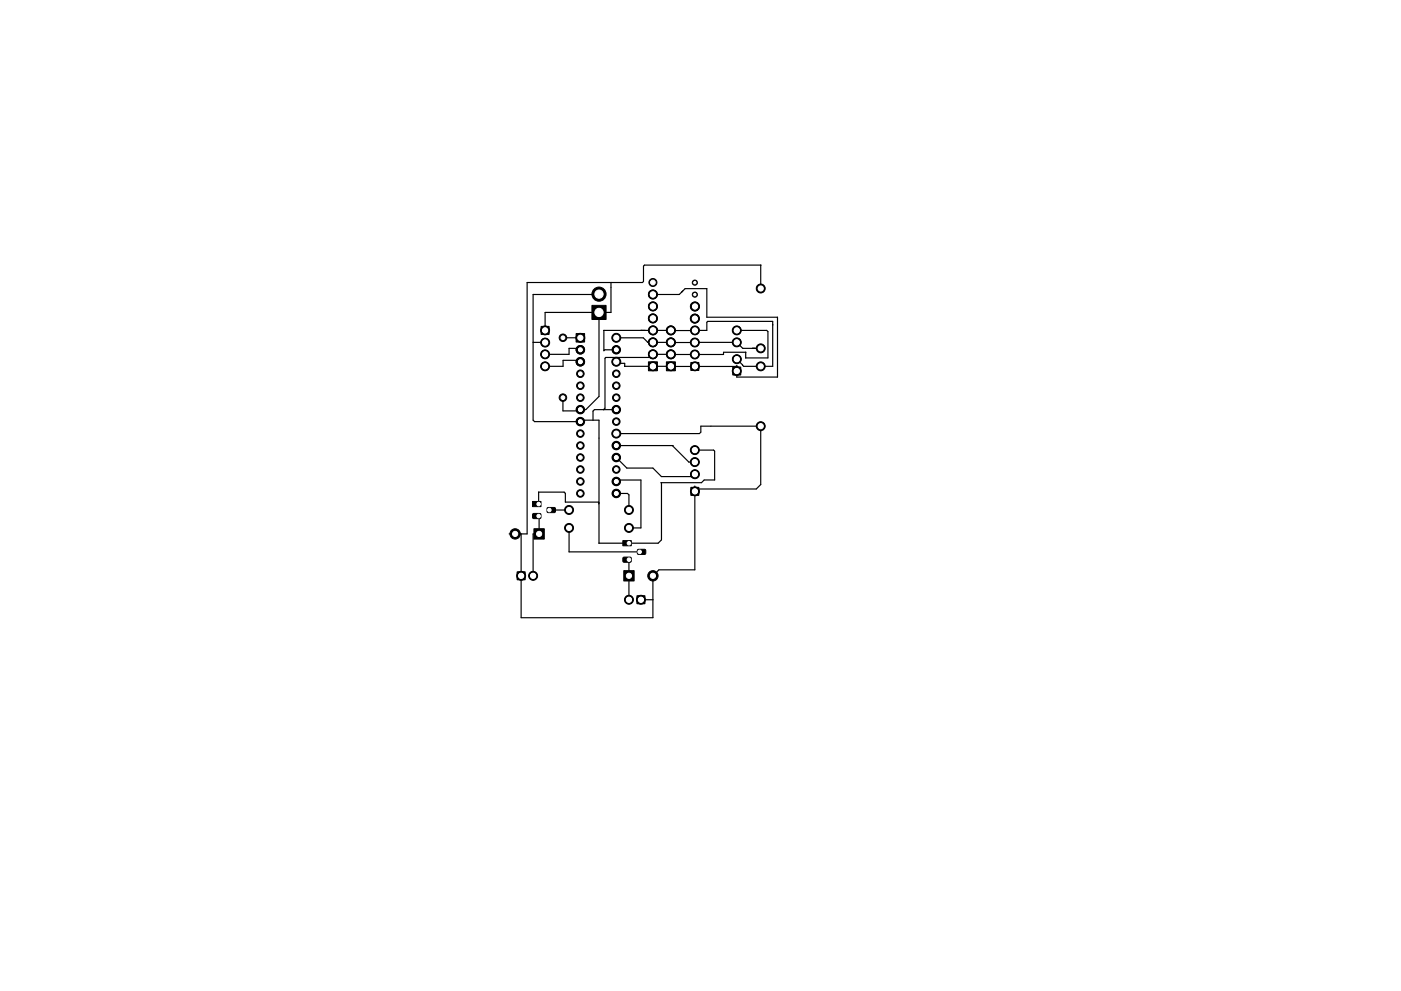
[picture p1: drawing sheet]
<svg xmlns="http://www.w3.org/2000/svg" width="297mm" height="210mm" viewBox="0 0 297 210" stroke-linecap="round" stroke-linejoin="round" font-family="sans-serif">
<g fill="#000" stroke="#000" stroke-width=".21">
<path d="M114.7 69.2h1.7v1.7h-1.7zM122.1 70.8h1.8v1.8h-1.8zM125.5 64.8h3v3h-3zM137.5 76.8h1.9v1.9h-1.9zM141.3 76.8h1.9v1.9h-1.9zM146.5 76.9h1.7v1.7h-1.7zM155.4 77.9h1.7v1.7h-1.7zM112.9 106.4h1.8v1.1h-1.8zM113 109h1.6l.1 .2v.7l-.2 .1h-1.5l-.1-.2zM113.2 112.2h2.2v2.2h-2.2zM116.1 107.7h1.5l.2 .2-.1 .7-.2 .2-1.4-.1-.1-.2zM132.1 114.7h1.7v1.1h-1.7z"/>
<path d="M132.1 118.3l1.6-.1 .1 .2v.8l-.2 .1h-1.4l-.1-.2zM135.2 116.6h1.6l.1 .2v.7l-.2 .1h-1.4l-.2-.2zM146.5 103.4h1.7v1.7h-1.7zM109.6 121.3h1.7v1.7h-1.7zM132.2 121.1h2.3v2.2h-2.3zM135 126.4h1.7v1.7h-1.7z"/>
<circle cx="138.4" cy="59.9" r=".85"/>
<circle cx="147.3" cy="60" r=".55"/>
<circle cx="115.6" cy="77.7" r=".95"/>
<circle cx="115.6" cy="75.2" r=".95"/>
<circle cx="115.6" cy="70.1" r=".95"/>
<circle cx="115.6" cy="72.6" r=".85"/>
<circle cx="115.6" cy="75.2" r=".85"/>
<circle cx="115.6" cy="77.7" r=".85"/>
<circle cx="115.6" cy="70.1" r=".12"/>
<circle cx="115.6" cy="75.2" r=".12"/>
<circle cx="115.6" cy="77.7" r=".12"/>
<circle cx="115.6" cy="72.7" r=".95"/>
<circle cx="119.4" cy="71.7" r=".8"/>
<circle cx="123" cy="71.7" r=".95"/>
<circle cx="123" cy="71.7" r=".12"/>
<circle cx="123" cy="76.8" r=".12"/>
<circle cx="123" cy="74.2" r=".12"/>
<circle cx="123" cy="74.2" r=".9"/>
<circle cx="123" cy="76.8" r=".9"/>
<circle cx="123" cy="79.3" r=".8"/>
<circle cx="127" cy="62.4" r="1.5"/>
<circle cx="130.7" cy="76.8" r=".95"/>
<circle cx="130.7" cy="71.7" r=".95"/>
<circle cx="130.7" cy="71.7" r=".12"/>
<circle cx="130.7" cy="74.2" r=".12"/>
<circle cx="130.7" cy="76.8" r=".12"/>
<circle cx="130.7" cy="74.2" r=".9"/>
<circle cx="130.7" cy="71.7" r=".8"/>
<circle cx="130.7" cy="79.3" r=".8"/>
<circle cx="130.7" cy="74.2" r=".8"/>
<circle cx="130.7" cy="76.8" r=".8"/>
<circle cx="138.4" cy="67.6" r=".95"/>
<circle cx="138.4" cy="75.2" r=".95"/>
<circle cx="138.4" cy="77.7" r=".95"/>
<circle cx="138.4" cy="62.5" r=".95"/>
<circle cx="138.4" cy="65" r=".95"/>
<circle cx="138.4" cy="72.6" r=".95"/>
<circle cx="138.4" cy="70.1" r=".95"/>
<circle cx="138.4" cy="62.5" r=".12"/>
<circle cx="138.4" cy="72.6" r=".12"/>
<circle cx="138.4" cy="75.2" r=".12"/>
<circle cx="138.4" cy="77.7" r=".12"/>
<circle cx="138.5" cy="70.1" r=".95"/>
<circle cx="142.2" cy="70.1" r=".95"/>
<circle cx="142.2" cy="75.2" r=".95"/>
<circle cx="142.2" cy="77.7" r=".95"/>
<circle cx="142.2" cy="72.6" r=".95"/>
<circle cx="142.2" cy="70.1" r=".12"/>
<circle cx="142.2" cy="72.6" r=".12"/>
<circle cx="142.2" cy="75.2" r=".12"/>
<circle cx="142.2" cy="77.7" r=".12"/>
<circle cx="147.3" cy="67.6" r=".95"/>
<circle cx="147.3" cy="72.7" r=".95"/>
<circle cx="147.3" cy="65" r=".95"/>
<circle cx="147.3" cy="75.2" r=".95"/>
<circle cx="147.3" cy="62.5" r=".55"/>
<circle cx="147.3" cy="72.7" r=".12"/>
<circle cx="147.3" cy="75.2" r=".12"/>
<circle cx="147.3" cy="72.7" r=".85"/>
<circle cx="147.3" cy="70.1" r=".85"/>
<circle cx="147.3" cy="75.2" r=".85"/>
<circle cx="147.3" cy="77.7" r=".95"/>
<circle cx="147.3" cy="70.1" r=".95"/>
<circle cx="147.3" cy="70.1" r=".12"/>
<circle cx="147.3" cy="77.7" r=".12"/>
<circle cx="147.4" cy="65" r=".95"/>
<circle cx="156.2" cy="72.6" r=".95"/>
<circle cx="156.2" cy="70.1" r=".95"/>
<circle cx="156.2" cy="78.7" r=".95"/>
<circle cx="156.2" cy="76.2" r=".85"/>
<circle cx="156.2" cy="70.1" r=".85"/>
<circle cx="156.2" cy="72.6" r=".85"/>
<circle cx="156.2" cy="77.7" r=".12"/>
<circle cx="156.2" cy="70.1" r=".12"/>
<circle cx="156.2" cy="72.6" r=".12"/>
<circle cx="156.2" cy="76.2" r=".95"/>
<circle cx="161.3" cy="73.9" r=".8"/>
<circle cx="161.3" cy="77.7" r=".8"/>
<circle cx="161.3" cy="61.2" r=".8"/>
<circle cx="161.3" cy="61.2" r=".95"/>
<circle cx="161.3" cy="73.9" r=".95"/>
<circle cx="161.3" cy="77.7" r=".95"/>
<circle cx="161.3" cy="73.9" r=".12"/>
<circle cx="161.3" cy="61.2" r=".12"/>
<circle cx="119.4" cy="84.4" r=".8"/>
<circle cx="123" cy="86.9" r=".12"/>
<circle cx="123" cy="89.5" r=".12"/>
<circle cx="123" cy="86.9" r=".9"/>
<circle cx="123" cy="89.5" r=".9"/>
<circle cx="123" cy="92" r=".8"/>
<circle cx="123" cy="99.6" r=".8"/>
<circle cx="123" cy="86.9" r=".8"/>
<circle cx="123" cy="94.5" r=".8"/>
<circle cx="123" cy="84.4" r=".8"/>
<circle cx="123" cy="81.8" r=".8"/>
<circle cx="123" cy="89.5" r=".8"/>
<circle cx="123" cy="97.1" r=".8"/>
<circle cx="130.7" cy="92" r=".95"/>
<circle cx="130.7" cy="86.9" r=".12"/>
<circle cx="130.7" cy="94.5" r=".12"/>
<circle cx="130.7" cy="92" r=".12"/>
<circle cx="130.7" cy="97.1" r=".12"/>
<circle cx="130.7" cy="94.5" r=".9"/>
<circle cx="130.7" cy="86.9" r=".9"/>
<circle cx="130.7" cy="97.1" r=".9"/>
<circle cx="130.7" cy="92" r=".8"/>
<circle cx="130.7" cy="86.9" r=".8"/>
<circle cx="130.7" cy="99.6" r=".8"/>
<circle cx="130.7" cy="97.1" r=".8"/>
<circle cx="130.7" cy="89.5" r=".8"/>
<circle cx="130.7" cy="84.4" r=".8"/>
<circle cx="130.7" cy="81.8" r=".8"/>
<circle cx="130.7" cy="94.5" r=".8"/>
<circle cx="147.3" cy="95.5" r=".95"/>
<circle cx="147.3" cy="98" r=".95"/>
<circle cx="147.3" cy="95.5" r=".85"/>
<circle cx="147.3" cy="98" r=".85"/>
<circle cx="147.3" cy="95.5" r=".12"/>
<circle cx="147.3" cy="98" r=".12"/>
<circle cx="161.3" cy="90.4" r=".8"/>
<circle cx="161.3" cy="90.4" r=".95"/>
<circle cx="161.3" cy="90.4" r=".12"/>
<circle cx="109.2" cy="113.3" r="1.1"/>
<circle cx="120.6" cy="108.2" r=".8"/>
<circle cx="120.6" cy="112" r=".8"/>
<circle cx="120.6" cy="108.2" r=".95"/>
<circle cx="120.6" cy="112" r=".95"/>
<circle cx="120.7" cy="112" r=".12"/>
<circle cx="120.7" cy="108.2" r=".12"/>
<circle cx="123" cy="102.2" r=".8"/>
<circle cx="123" cy="104.7" r=".8"/>
<circle cx="130.7" cy="104.7" r=".12"/>
<circle cx="130.7" cy="102.2" r=".12"/>
<circle cx="130.7" cy="104.7" r=".9"/>
<circle cx="130.7" cy="102.2" r=".9"/>
<circle cx="130.7" cy="104.7" r=".8"/>
<circle cx="130.7" cy="102.2" r=".8"/>
<circle cx="133.3" cy="108.2" r=".8"/>
<circle cx="133.3" cy="112" r=".8"/>
<circle cx="133.3" cy="108.2" r=".95"/>
<circle cx="133.3" cy="112" r=".95"/>
<circle cx="133.4" cy="108.2" r=".12"/>
<circle cx="133.4" cy="112" r=".12"/>
<circle cx="147.3" cy="100.6" r=".85"/>
<circle cx="147.3" cy="104.2" r=".95"/>
<circle cx="147.3" cy="100.6" r=".95"/>
<circle cx="110.5" cy="122.2" r=".95"/>
<circle cx="110.5" cy="122.2" r=".12"/>
<circle cx="113" cy="122.2" r=".95"/>
<circle cx="113" cy="122.2" r=".85"/>
<circle cx="113" cy="122.2" r=".12"/>
<circle cx="133.3" cy="127.2" r=".95"/>
<circle cx="133.3" cy="127.2" r=".85"/>
<circle cx="133.4" cy="127.2" r=".12"/>
<circle cx="135.9" cy="127.2" r=".95"/>
<circle cx="135.9" cy="127.2" r=".12"/>
<circle cx="138.4" cy="122.2" r="1.1"/>
</g>
<g fill="none" stroke="#000" stroke-width=".25">
<path d="M129.5 59.9v6.4h-13.9v3.8M113 72.6h2.6M119.4 71.7h3.6M123 71.7h.1M123 76.8l-.3-.4h-3.3v1.3h-3.8M123 74.2l-.3-.3h-2.1v1.3h-5M127 66.3v17.8l-2.8 2.8h-1.2M127 62.4l-14 .1v26.6l.3 .4h9.7l.4-.4h3.6v26.1M130.7 71.5v.2M130.7 71.7h5.7l.9 .9h18.9l1.3 1.3h3.8M131 79l-.3 .3M131 73.9l-.3 .3h-2.5l-.2 .2v-4.3h21.9v-1.7l.1-.2h13.8v9.5h-6.1l-1.5-1.5"/>
<path d="M131 76.4l-.3 .4M131 71.4l-.3 .3M138.3 75.6l.1 .1M138.4 62.5h5.6l1.3-1.3h4.5l.1 6.1h14.9v12.7h-8.6v-2.3h-23.8l.1-.6h-1.7l-.1 .1M147.3 75.7h.1M147.3 77.7h.1M156.2 70.1h6.4l.2 .3v5.5h-4.7M158.1 75.9h.1M158.1 74.8v1.1M158.1 74.7h-4.6l-.1 .5h-15l-.6 .6h-9.4l-.1 .2v10.6l-.3 .3M158.1 74.7v.1M161.3 61.2v-5h-24.7l-.2 .3v3.2l-.2 .2h-24.4v53.4h-3.9"/>
<path d="M161.3 77.7v.3M119.4 84.4v2.8h3.4l.2-.3M123 86.8v.1M130.7 91.8v.2h17.6l.3-.3v-1.3h12.7v12.4l-1 .9h-13M130.7 89.3v.2M130.7 97.1l2.2 2.2h5.5l1.8 1.8h6.6l.5-.5M131 86.6l-.3 .3h-4.7l-.3 .3v1.9M131.2 94l-.5 .5h12M142.5 94.5l3.5 3.5h1.3M147.3 95.5h4l.2 .2v6.1h-2.2l-.6 .6h-8.6l.1 12.1-.7 .7h-12.5M114.2 104.4v2.5M114.2 104.4h.1"/>
<path d="M114.2 104.4h5.4l.3 .3v1.8h7l.1 .1M114.3 109.5v3.8h-1.3v8.9M120.6 108.2h-4.1M120.6 112v5.1h15M127 106.8l-.1 .1M127 115.2h.1M130.7 104.7h2.3l.3 .3v3.2M130.7 102.2l.3-.4h4.9v10.2h-2.6M133.3 118.4v8.8M147.3 103.1v17.8h-7.6l-1.3 1.3v8.9h-27.9v-17.8M135.9 127.2h2.5"/>
</g>
<g fill="#fff" stroke="#fff" stroke-width=".21">
<circle cx="123" cy="86.9" r=".4"/>
<circle cx="161.3" cy="61.2" r=".55"/>
<circle cx="161.3" cy="90.4" r=".55"/>
<circle cx="147.3" cy="104.2" r=".55"/>
<circle cx="130.7" cy="92" r=".55"/>
<circle cx="123" cy="71.7" r=".55"/>
<circle cx="115.6" cy="70.1" r=".55"/>
<circle cx="110.5" cy="122.2" r=".55"/>
<circle cx="135.9" cy="127.2" r=".55"/>
<circle cx="113" cy="122.2" r=".55"/>
<circle cx="133.4" cy="127.2" r=".55"/>
<circle cx="120.7" cy="108.2" r=".55"/>
<circle cx="120.7" cy="112" r=".55"/>
<circle cx="130.7" cy="104.7" r=".4"/>
<circle cx="133.4" cy="108.2" r=".55"/>
<circle cx="130.7" cy="102.2" r=".4"/>
<circle cx="133.4" cy="112" r=".55"/>
<circle cx="123" cy="76.8" r=".4"/>
<circle cx="115.6" cy="77.7" r=".55"/>
<circle cx="138.4" cy="77.7" r=".55"/>
<circle cx="142.2" cy="77.7" r=".55"/>
<circle cx="147.3" cy="77.7" r=".55"/>
<circle cx="156.2" cy="78.7" r=".55"/>
<circle cx="130.7" cy="76.8" r=".55"/>
<circle cx="138.4" cy="62.5" r=".55"/>
<circle cx="147.4" cy="65" r=".55"/>
<circle cx="138.4" cy="72.6" r=".55"/>
<circle cx="142.2" cy="72.6" r=".55"/>
<circle cx="147.3" cy="72.7" r=".55"/>
<circle cx="161.3" cy="73.9" r=".55"/>
<circle cx="156.2" cy="72.6" r=".55"/>
<circle cx="130.7" cy="71.7" r=".55"/>
<circle cx="156.2" cy="76.2" r=".55"/>
<circle cx="130.7" cy="74.2" r=".4"/>
<circle cx="138.5" cy="70.1" r=".55"/>
<circle cx="142.2" cy="70.1" r=".55"/>
<circle cx="147.3" cy="70.1" r=".55"/>
<circle cx="161.3" cy="77.7" r=".55"/>
<circle cx="123" cy="74.2" r=".4"/>
<circle cx="115.6" cy="75.2" r=".55"/>
<circle cx="147.3" cy="100.6" r=".55"/>
<circle cx="130.7" cy="97.1" r=".4"/>
<circle cx="130.7" cy="94.5" r=".4"/>
<circle cx="147.3" cy="98" r=".55"/>
<circle cx="147.3" cy="67.6" r=".55"/>
<circle cx="138.4" cy="65" r=".55"/>
<circle cx="138.4" cy="67.6" r=".55"/>
<circle cx="115.6" cy="72.7" r=".55"/>
<circle cx="123" cy="89.5" r=".4"/>
<circle cx="130.7" cy="86.9" r=".4"/>
<circle cx="138.4" cy="75.2" r=".55"/>
<circle cx="142.2" cy="75.2" r=".55"/>
<circle cx="147.3" cy="75.2" r=".55"/>
<circle cx="156.2" cy="70.1" r=".55"/>
<circle cx="147.3" cy="95.5" r=".55"/>
<circle cx="110.5" cy="122.2" r=".5"/>
<circle cx="113" cy="122.2" r=".5"/>
<circle cx="161.3" cy="61.2" r=".4"/>
<circle cx="161.3" cy="73.9" r=".4"/>
<circle cx="127" cy="66.3" r=".87"/>
<circle cx="127" cy="62.4" r=".87"/>
<circle cx="114.3" cy="113.3" r=".55"/>
<circle cx="109.2" cy="113.3" r=".55"/>
<circle cx="133.4" cy="122.2" r=".55"/>
<circle cx="138.4" cy="122.2" r=".55"/>
<circle cx="133.3" cy="127.2" r=".5"/>
<circle cx="135.9" cy="127.2" r=".5"/>
<circle cx="161.3" cy="90.4" r=".4"/>
<circle cx="161.3" cy="77.7" r=".4"/>
<circle cx="123" cy="71.7" r=".4"/>
<circle cx="130.7" cy="99.6" r=".4"/>
<circle cx="123" cy="79.3" r=".4"/>
<circle cx="123" cy="81.8" r=".4"/>
<circle cx="123" cy="84.4" r=".4"/>
<circle cx="130.7" cy="92" r=".4"/>
<circle cx="130.7" cy="89.5" r=".4"/>
<circle cx="123" cy="92" r=".4"/>
<circle cx="130.7" cy="84.4" r=".4"/>
<circle cx="123" cy="94.5" r=".4"/>
<circle cx="130.7" cy="81.8" r=".4"/>
<circle cx="123" cy="97.1" r=".4"/>
<circle cx="130.7" cy="79.3" r=".4"/>
<circle cx="123" cy="99.6" r=".4"/>
<circle cx="130.7" cy="76.8" r=".4"/>
<circle cx="123" cy="102.2" r=".4"/>
<circle cx="123" cy="104.7" r=".4"/>
<circle cx="130.7" cy="71.7" r=".4"/>
<circle cx="133.3" cy="108.2" r=".4"/>
<circle cx="120.6" cy="108.2" r=".4"/>
<circle cx="120.6" cy="112" r=".4"/>
<circle cx="133.3" cy="112" r=".4"/>
<circle cx="115.6" cy="77.7" r=".5"/>
<circle cx="115.6" cy="75.2" r=".5"/>
<circle cx="115.6" cy="72.6" r=".5"/>
<circle cx="115.6" cy="70.1" r=".5"/>
<circle cx="147.3" cy="104.2" r=".5"/>
<circle cx="147.3" cy="100.6" r=".5"/>
<circle cx="147.3" cy="98" r=".5"/>
<circle cx="147.3" cy="95.5" r=".5"/>
<circle cx="147.3" cy="77.7" r=".5"/>
<circle cx="147.3" cy="75.2" r=".5"/>
<circle cx="147.3" cy="72.7" r=".5"/>
<circle cx="147.3" cy="70.1" r=".5"/>
<circle cx="147.3" cy="67.6" r=".5"/>
<circle cx="147.3" cy="65" r=".5"/>
<circle cx="147.3" cy="62.5" r=".25"/>
<circle cx="147.3" cy="60" r=".25"/>
<circle cx="156.2" cy="70.1" r=".5"/>
<circle cx="156.2" cy="72.6" r=".5"/>
<circle cx="156.2" cy="76.2" r=".5"/>
<circle cx="156.2" cy="78.7" r=".5"/>
<circle cx="138.4" cy="59.9" r=".5"/>
<circle cx="138.4" cy="70.1" r=".55"/>
<circle cx="142.2" cy="75.2" r=".5"/>
<circle cx="142.2" cy="72.6" r=".5"/>
<circle cx="142.2" cy="70.1" r=".5"/>
<circle cx="116.5" cy="108.2" r=".37"/>
<circle cx="114.2" cy="109.5" r=".37"/>
<circle cx="114.2" cy="106.9" r=".37"/>
<circle cx="133.4" cy="115.2" r=".37"/>
<circle cx="133.4" cy="118.7" r=".37"/>
<circle cx="135.6" cy="117.1" r=".37"/>
<circle cx="119.4" cy="84.4" r=".4"/>
<circle cx="119.4" cy="71.7" r=".4"/>
</g>
</svg>
